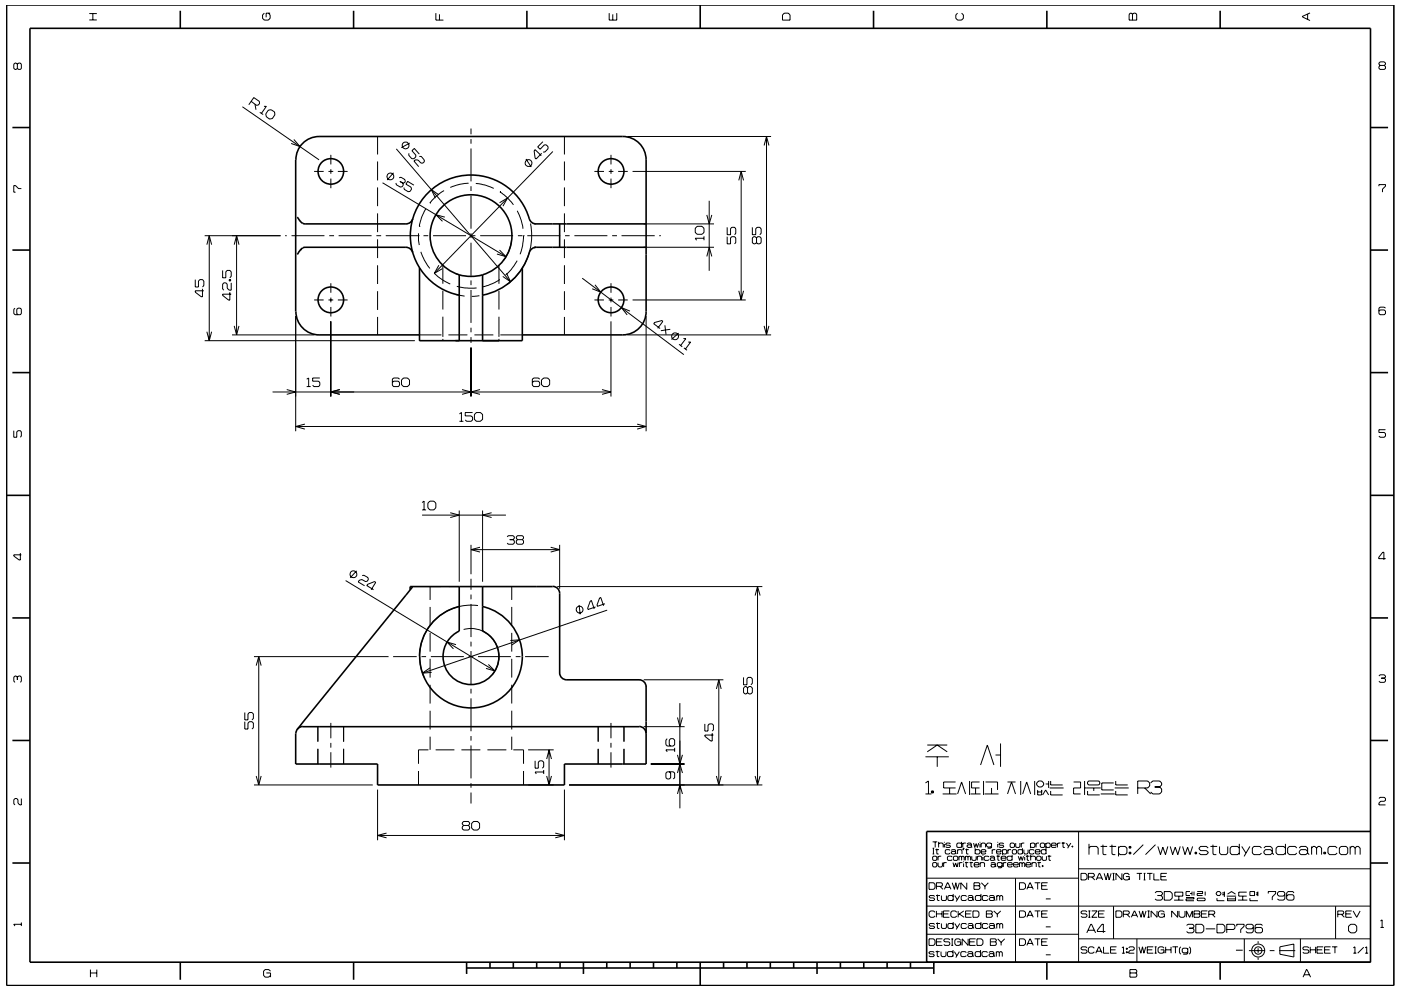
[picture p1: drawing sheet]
<svg xmlns="http://www.w3.org/2000/svg" width="297mm" height="210mm" viewBox="0 0 297 210" stroke-linecap="round" stroke-linejoin="round" font-family="sans-serif">
<g fill="none" stroke="#000" stroke-width=".21">
<path d="M3.7 13.6l-.3-.2h-.2l-.3 .2v.9l.3 .2 .5-.2M3.7 13.6l.2-.2h.4l.2 .2v.9l-.2 .2h-.4l-.2-.2M3.7 13.6v.9M18.9 4.2h1.6M18.9 2.9h1.6M19.7 2.9v1.3M56 2.8l-.3 .4v.7l.3 .4h.9l.4-.4v-.7l-.4-.4M57.3 2.8h-.9v.9M92.4 2.8v1.5h1.6M93.2 3v1.3M129.2 2.8v1.5h1.6v-1.5M129.9 3v1.3"/>
<path d="M166.3 2.8h.8l.4 .4v1.1h-1.6v-1.1zM203 2.8l-.4 .4v.7l.4 .4h.9l.4-.4v-.7l-.4-.4M239.6 2.8h.3l.2 .2 .3-.2h.3l.3 .2v1.3h-1.6v-1.3zM240.1 3v1.3M277.2 3v1.1M277.7 2.7l-1.6 .8v.1l1.6 .8M292.6 13.9l-.2-.3v-.2l.2-.3h.9l.2 .3v.2l-.2 .3M292.6 13.9l-.2 .2v.4l.2 .2h.9l.2-.2v-.4l-.2-.2M292.6 13.9h.9M51.4 22.6l16.2 11.3M53.3 21.5l1.1 .8h.4l.2-.4v-.4l-1.2-.8-1.1 1.5M54.1 22.1l.2 1.2"/>
<path d="M55.1 23.8l.7 .5M56 22.6h.5l-1.1 1.5M56.9 23.4l.6-.1 .7 .4 .1 .6-.6 .8-.6 .2-.6-.5-.2-.6zM62.3 29.6l1.3 1.5-1.9-.7M66.6 36.4h2M69.6 36.4h1.1M70.1 32.8v2.1M70.1 35.9v1M70.1 37.9v2M71.6 36.4h2.1M80.1 29v3.8M80.1 34.2v4.1"/>
<path d="M80.1 39.8v3.9M81.1 38.8l26.2 15.6M83.1 36.8h.1M83.4 36.7l-1.3 1.5M83.9 38.8l.1 .4 .9 .5 .4-.1 .2-.4-.1-.3M84 31.6l24.2 28.2M84.6 37.7l.4-.1 .8 .5 .1 .4-.5 .4M84.8 38.5l.6 .4M85.3 31v-.4l.3-.3 .6-.2a.78 .78 0 0 1 .3 1.3M85.3 31h.1M85.3 31l.2 .4a.73 .73 0 0 0 1 0M86.5 31.4h.1"/>
<path d="M86.7 32.5v.4l.6 .7 .4 .1 .4-.4 .1-.4-.9-.9 .5-.5 1.1 1.2M86.9 30.3l-1.8 1M87.8 39.3l-1.4-.8-.3 .6 1.1 .6v.4l-.3 .5-.3 .1-.9-.5-.1-.4M88.9 33.2h.4l.7 .7v.4l-.4 .3h-.4l-.6-.7h-.5l-.3 .3 1 1.1M99.4 38.9a10.3 10.3 0 0 0-3.9 .9M99.9 27.3v1.2M99.9 29.5v1M99.9 31.5v7M99.9 39.5v1M100.9 38.9a10.1 10.1 0 0 1 3.8 1.1M111.5 33.7l1.1 1.7M114.8 32.5l-1.1 1.2-.2-.1-.3-1.6 .3-.3 1.3 1.3"/>
<path d="M115.1 30.1l-1.1 1.1 .5 .5 .9-1h.4l.4 .4v.4l-.7 .8h-.4M117.2 32.1l-25.1 25.9M119.7 29v3.8M119.7 34.2v4.1M119.7 39.8v3.9M126 36.4h2.1M129.1 36.4h.9M129.5 32.8v2.1M129.5 35.9v1M129.5 37.9v2M131.1 36.4h2M133 28.9h30.5"/>
<path d="M134.1 36.4h24M156.6 38.3l.5-1.9 .5 1.9M157.1 36.4v27.2M162 30.9l.5-1.9 .5 1.9M162.5 29v42M292.4 39.5v-.3h1.3v.3l-.6 .6v.7M4.5 40h-.6l-.6-.6h-.4v1.4h.4M41.4 59.3v1.6h.7v-1.3l.3-.3h.5l.3 .3v1l-.3 .3M43.4 50h16.1M43.9 51.9l.5-1.9 .5 1.9M44.4 50v22.3M47.2 57.4v1.5h.7v-1.3l.3-.2h.5l.3 .2v1l-.3 .3"/>
<path d="M48.6 59.3h.3v.3h-.3zM48.6 59.5h.3M49 60v1.5h-.4l-.4-.4v-.8l-.3-.3h-.4l-.3 .3v1l.3 .2M49.7 51.9l.5-1.9 .5 1.9M50.2 50v21M60.5 50h.3M61.8 50h7M69.8 50h1M71.8 50h7M79.8 50h1M80.1 45.3v3.9M80.1 50.8v3.9"/>
<path d="M80.1 56.3v3.9M81.8 50h7M88.7 50h.1M88.7 49.5l.2 2.5M88.9 48h.1M89.2 53.4a10.9 10.9 0 0 0 1.9 3.5M89.8 50h1M90.3 44.3a9.6 9.6 0 0 0-1.4 3.7M91.1 43.1h.1M91.8 50h7M92.2 58l1.5 1.3 1.8 .9M93 56.3l-.9 1.7 1.7-1"/>
<path d="M93.1 41.4l-1.7-1.2 .9 1.8M93.9 56.3v3.9M94.1 40.4a12.2 12.2 0 0 0-3 2.7M94.3 46.1l-1.9-.6 1.4 1.4M96.5 58l.9 .3M99.8 50h1M99.9 41.5v7M99.9 49.5v1M99.9 51.5v7M99.9 59.5v1M101.8 50h7M105.8 56.3v3.9"/>
<path d="M105.9 53l1.4 1.4-1.9-.5M105.9 43l1.7-1-1 1.7M106 40.7h.1M106 59.3a12.5 12.5 0 0 1-3.7 1.6M106 40.7l1.4 1.1 1.5 1.6M107.4 58l.8 1.8-1.6-1.2M108.5 51l-.7 2.5-1.1 1.8M109.6 55.3l-1.2 1.8-1.2 1.3M109.7 44.7a11.8 11.8 0 0 1 1.2 3.8M109.8 50h1M111 50h.1M111 50l-.2 2-.5 1.9"/>
<path d="M111.8 50h7M112.5 47.4a12.9 12.9 0 0 1-5 13M113.2 47.5h.5M119.7 45.3v3.9M119.7 50.8v3.9M119.7 56.3v3.9M119.8 50h1M121.8 50h7M123.4 59l21.6 16.2M129.8 50h1M131.8 50h7M136.5 52.4h14.9"/>
<path d="M136.5 47.5h14.9M139.8 50h.3M147.4 48.4l.4-.4h1l.5 .4v.9l-.5 .4h-1l-.4-.4zM149.3 50.5h-1.9l.3 .5M149.3 50.1v.9M149.9 54.4l.5-1.9 .5 1.9M149.9 45.6l.5 1.9 .5-1.9M150.4 42.6v14.8M154.2 50.2v1.5h.7v-1.2l.2-.3h.6l.3 .3v1l-.3 .2M154.2 48.2v1.6h.7v-1.3l.2-.3h.6l.3 .3v1l-.3 .3M159.5 48.2v1.6h.7v-1.3l.3-.3h.6l.3 .3v1l-.3 .3M160.4 50.5l-.3-.3h-.3l-.3 .3v1l.3 .2h.3l.3-.2"/>
<path d="M160.4 50.5l.3-.3h.4l.3 .3v1l-.3 .2h-.4l-.3-.2M160.4 50.5v1M3.2 65.4l-.3 .2v.9l.3 .3h1.1l.2-.3v-.9l-.2-.2h-.5l-.2 .2v.9l.2 .3M42.9 61.3v1.6h-.2l-1.3-.9v-.3h1.8M43.4 72.3h44.6M43.9 70.4l.5 1.9 .5-1.9M48.7 62v1.7h-.2l-1.3-1.1v-.2h1.8M49.2 71h17.5M49.7 69.1l.5 1.9 .5-1.9M62.7 67v24.5M66.6 63.6h2M69.6 63.6h1.1"/>
<path d="M70.1 68.2v15.9M70.1 60.1v2M70.1 63.1v1M70.1 65.1v2M71.6 63.6h2.1M80.1 61.8v3.9M80.1 67.2v3.8M88.9 71h4.7M93.9 61.7v3.9M93.9 67.2v4.3M93.9 71.9v.4M95.1 71h4"/>
<path d="M96.6 62.4l1.9 .4M96.9 60.7l1.7 .4h2.2M99.9 61.5v7M99.9 69.5v1M99.9 71.5v1.2M99.9 73.7v10.4M100.6 71h4M100.8 61.1h.1M101.6 62.7l-1.6 .2M105.8 61.7v4M105.8 67.2v4.3M105.8 71.9v.4"/>
<path d="M106.1 71h4.6M119.7 61.8v3.9M119.7 67.2v3.8M126 63.6h2.1M126.1 60.4l1.3 1.6-1.8-.8M129.1 63.6h.9M129.5 68.2v15.9M129.5 60.1v2M129.5 63.1v1M129.5 65.1v2M131.1 63.6h2M133 71h30.5"/>
<path d="M133.6 66l-1.9-.8 1.3 1.6M134.1 63.6h24M137 67v24.5M139.4 69.6l1.1-1.4-.2-.2-1.5 .4-.2 .3 1.4 1M141 69l.2 2M142.1 69.8l-2 .3M143.9 70.7l-1.5 1.3M144 73l.6 .6M144.9 71.8h.5l-1.1 1.5M145 73.8l.7 .5M145.9 72.6h.5l-1.1 1.4M156.6 61.7l.5 1.9 .5-1.9"/>
<path d="M162 69.1l.5 1.9 .5-1.9M293.7 65.4l-.2-.3h-.9l-.2 .3v1.1l.2 .3h.9l.2-.3v-.5l-.2-.3h-.9l-.2 .3M2.9 91.3v1.4h.7v-1.1l.2-.3h.5l.2 .3v.9l-.2 .2M57.8 83.1h71.7M60.8 82.6l1.9 .5-1.9 .5M62.7 90.5h74.3M64.6 90l-1.9 .5 1.9 .5M65 80.4l.4-.2v1.8M65 82h.9M67.8 80.2h-1.5v.6h1.3l.2 .3v.6l-.2 .3h-1.1l-.2-.3M72 82.6l-1.9 .5 1.9 .5M84.7 80.4l-.2-.2h-1.1l-.2 .2v1.3l.2 .3h1.1l.2-.3v-.6l-.2-.3h-1.1l-.2 .3"/>
<path d="M85.1 80.6l.5-.4h.8l.4 .4v1l-.4 .4h-.8l-.5-.4zM97.4 87.8l.4-.3v1.9M97.4 89.4h.9M98 82.6l1.9 .5-1.9 .5M100.2 87.5h-1.6v.7h1.3l.3 .3v.6l-.3 .3h-1l-.3-.3M100.6 87.9l.4-.4h.9l.4 .4v1l-.4 .5h-.9l-.4-.5zM101.8 82.6l-1.9 .5 1.9 .5M114.4 80.4l-.2-.2h-1l-.3 .2v1.3l.3 .3h1l.2-.3v-.6l-.2-.3h-1l-.3 .3M114.8 80.6l.5-.4h.8l.4 .4v1l-.4 .4h-.8l-.5-.4zM127.6 82.6l1.9 .5-1.9 .5M135.1 90l1.9 .5-1.9 .5M293.7 91.1h-1.3v.6h1.1l.2 .3v.5l-.2 .2h-.9l-.2-.2"/>
<path d="M4.3 117.3v1.5h-.2l-1.2-.9v-.2h1.6M89.5 109.3h17.8M89.5 106.6l.4-.3v1.9M89.5 108.2h.8M90.7 106.7l.4-.4h.9l.4 .4v1l-.4 .5h-.9l-.4-.5zM95.5 108.8l1.9 .5-1.9 .5M97.4 108.3v15.1M99.9 115.6v6.2M99.9 116.6h18.8M101.8 116.1l-1.9 .5 1.9 .5M102.3 108.3v15.1M104.2 108.7l-1.9 .6 1.9 .5"/>
<path d="M107.5 113.9l.3-.3h1l.3 .3v.3l-.3 .3M108.1 114.5h.7M108.8 114.5l.3 .2v.5l-.3 .2h-1l-.3-.2M109.7 114.5l-.2-.3v-.3l.2-.3h1l.3 .3v.3l-.3 .3M109.7 114.5l-.2 .2v.5l.2 .2h1l.3-.2v-.5l-.3-.2M109.7 114.5h1M116.8 116.1l1.9 .5-1.9 .5M118.7 115.6v9.3M293.8 118.5h-1.5v-.3l.9-1.1h.2v1.6M53.8 139.3h28.6M54.9 139.3v27.2M73.3 123.1l31.6 19.2"/>
<path d="M75.6 121.1l-1.3 1.4M76.8 122.1l.3-.1 .9 .5 .1 .4-.2 .4-.4 .1-.8-.5-.5 .2-.3 .3 1.4 .8M78.7 125.1l1-1.6-.3-.1-1.5 .5-.1 .3 1.4 .9M83.4 139.3h4.9M89.4 139.3h.9M91.2 128.7v4.1M91.2 134.2v4M91.2 139.7v4M91.4 139.3h6.9M93.5 124.4h-2.3v2.9M95 124.4h2.4M96.7 136.7l-1.9-.5 1.3 1.4"/>
<path d="M98.3 133.5a5.9 5.9 0 0 1 6.6 2.6 5.9 5.9 0 0 1-.5 7M99.4 139.3h.9M99.9 122.8v2.3M99.9 126.1v1M99.9 128.1v7M99.9 136.1v1M99.9 138.1v7M101.3 128.4a10.9 10.9 0 0 0-11.4 15.3M101.3 139.3h7M102.3 124.4h.3M102.9 124.4h.3M108.2 135.8l1.9-.1-1.6 1.1"/>
<path d="M108.5 124.4v2.8M108.5 128.7v4.1M108.5 134.2v4M108.5 139.7v4M109.3 139.3h1.1M111.3 139.3h5M118.2 124.4h43.4M122.8 128.3l.2 2M126.3 128.7l-1.6 .6-.1-.3 .5-1.5 .3-.1 .6 1.8M128.3 128.1l-1.6 .5-.1-.2 .5-1.6 .3-.1 .6 1.8M128.7 129.4l-39.2 13.4M160.1 126.3l.5-1.9 .6 1.9"/>
<path d="M160.6 124.4v42.1M3.7 143.6l-.3-.2h-.2l-.3 .2v.9l.3 .2M3.7 143.6l.2-.2h.4l.2 .2v.9l-.2 .2M3.7 143.6v.6M51.9 151.1v1.6h.7v-1.3l.3-.3h.5l.3 .3v1l-.3 .3M51.9 153.1v1.5h.7v-1.2l.3-.3h.5l.3 .3v.9l-.3 .3M54.3 141.2l.6-1.9 .5 1.9M67.4 154.1v3.2M67.4 158.8v3.2M70.1 153.3v3.3M70.1 157.6v1M70.1 159.5v3.3"/>
<path d="M72.9 154.1v3.2M72.9 158.8v3.2M90.8 159h-2.1v3M91.2 141.6l-1.7 1.2 2-.2M91.2 145.2v4M91.2 150.7v4M91.2 156.2v2.8M92.4 159h3.9M97.8 159h4M99.9 146.1v1M99.9 148.1v7M99.9 156.1v1"/>
<path d="M99.9 158.1v7M103.3 159h4.1M103.5 140.9l1.4 1.4-1.9-.5M108.5 145.2v4M108.5 150.7v4M108.5 156.2v2.8M108.8 159h2.2v3M112 159h5.4M116.4 159v7.5M126.8 154.1v3.2M126.8 158.8v3.2M129.5 153.3v3.3"/>
<path d="M129.5 157.6v1M129.5 159.5v3.3M132.3 154.1v3.2M132.3 158.8v3.2M136.5 154.1h8.7M136.5 144.2h16.9M141.5 156.7l-.3 .3v.9l.3 .3h1.2l.3-.3v-.9l-.3-.3h-.5l-.3 .3v.9l.3 .3M143 159h-1.8l.3 .5M143 158.6v.9M143.6 152.2l.5 1.9 .6-1.9M144.1 149.1v17.9M144.1 157.1v14.3"/>
<path d="M149.4 153.5v1.6h.7v-1.3l.3-.3h.6l.3 .3v1l-.3 .3M151 155.5v1.7h-.3l-1.3-1v-.3h1.9M151.9 146.1l.5-1.9 .5 1.9M152.4 144.2v22.3M157.6 143.7v1.5h.8v-1.2l.2-.3h.6l.3 .3v.9l-.3 .3M158.5 145.9l.3-.3h.4l.3 .3v1l-.3 .3h-.4l-.3-.3M158.5 145.9l-.3-.3h-.3l-.3 .3v1l.3 .3h.3l.3-.3M158.5 145.9v1M196.6 158h4.2M196.6 159.5l2.1-1.5 2.1 1.5M212.1 157.7v4.9M292.4 143.4l.2-.3h.9l.2 .3v.2l-.2 .2"/>
<path d="M292.9 143.8h.6M293.5 143.8l.2 .3v.4l-.2 .2h-.9l-.2-.2M4.5 169.4v1.3h-.3l-.4-.4v-.7l-.2-.2h-.4l-.3 .2v.9l.3 .2M53.8 166.5h25.2M54.3 164.6l.6 1.9 .5-1.9M80.1 167.5v10.7M80.1 177.2h39.6M82 176.7l-1.9 .5 1.9 .5M88.7 163.5v3M98.3 175.1l-.3-.3v-.3l.3-.3h1l.3 .3v.3l-.3 .3M98.3 175.1l-.3 .3v.4l.3 .3h1l.3-.3v-.4l-.3-.3M98.3 175.1h1"/>
<path d="M99.9 166.1v1M99.9 168.1v2.3M100 174.7l.4-.5h.9l.4 .5v.9l-.4 .5h-.9l-.4-.5zM111 163.5v3M112 166.5h5.4M113.5 161.4v1.5h.6v-1.2l.3-.3h.6l.3 .3v.9l-.3 .3M115.3 163.7h-1.8l.2 .5M115.3 163.3v.9M115.9 161l.5-2 .5 2M115.9 164.6l.5 1.9 .5-1.9M117.7 176.7l2 .5-2 .5M119.7 167.5v10.7"/>
<path d="M120.6 166.5h41M138 162h7.2M141.9 163.7l.3 .2v1.1l-.3 .2h-.4l-.3-.2v-1.1l.3-.2h1.2l.3 .2v1.1l-.3 .2M143.6 160.1l.5 1.9 .6-1.9M143.6 168.4l.5-1.9 .6 1.9M143.6 163.9l.5-1.9 .6 1.9M151.9 164.6l.5 1.9 .5-1.9M160.1 164.6l.5 1.9 .6-1.9M196.2 166.1l.6-.5v2.8M196.2 168.4h1.3M196.2 160.5h5M197.5 167.8h.4v.4h-.4z"/>
<path d="M197.7 167.8v.4M197.7 178.6h1M197.7 179.9h.4M197.9 179.9v1.2M198.3 178.6v1.1M198.6 180v1.1h.4M198.7 160.5v2.1M199 179l.2-.2h.6l.2 .2v.7M199 178.6v1.1M199.9 168.4h2.9M200.2 178.6v.1M200.2 179v.7"/>
<path d="M201.3 167.1v1.3M201.5 179l-.2-.2h-.6l-.2 .3 .2 .2h.6l.2 .3-.2 .1h-.6l-.2-.1M202.6 165.9h-2.5v1.2h2.5M203 168.4l.9-2.5 .8 2.5M203.9 179l-.2-.2h-.7l-.1 .2v.6l.1 .1h.7l.2-.1M203.9 178.6v1.1M204.1 178.8v.9M204.2 179.9h.2l-.2 .4zM204.3 179.9l-.1 .4M204.8 178.8h-.5l-.2 .2M204.9 180v1.1h.4M205 179l.2-.2h.6l.2 .2v.6"/>
<path d="M205.6 165.6v3M205.8 168.4h2.1M206 179.4l-.2-.2h-.6l-.2 .2 .2 .3h.6l.2-.1M206 179.6l.1 .1M206.4 178.8l.3 .9 .3-.8 .2 .8 .3-.9M206.8 179.9v1.2M206.8 167.1v1.3M207.7 165.9h-1.7v1.2h1.7M207.8 178.6v.1M207.8 179v.7M207.9 162.3l1.4-4.3 1.4 4.3M208 179l.2-.2h.5l.3 .2v.7"/>
<path d="M208 178.8v.9M208.5 165.6v3M208.7 168.4h3M209 165.9h2.5v1.6M210.2 167.1v1.3M210.2 178.8v.9l-.2 .2h-.6M210.2 179l-.2-.2h-.6l-.2 .2v.4l.2 .3h.6l.2-.3M211.1 160.1h1M211.5 178.6v.1M211.5 179v.7M212.8 179l-.2-.2h-.6l-.2 .3 .2 .2h.6l.2 .3-.2 .1h-.6l-.2-.1M213.6 165.9h1.7"/>
<path d="M213.6 168.4l.9-2.5 .8 2.5M214.3 178.8h.6l.2 .2v.6l-.2 .1h-.6l-.1-.1v-.6zM215.3 178.8v.8l.2 .1h.6l.1-.1v-.8M216.4 165.6v3M216.5 178.8v.9M216.8 179.9v1.2M216.8 168.4l.9-2.5 .8 2.5M217.2 178.8h-.5l-.2 .2M218.5 179l.2-.2h.5l.2 .2v.6l-.2 .1h-.5l-.2-.1M218.5 178.8v1.1M219.4 165.6v3M219.7 178.8v.9"/>
<path d="M220 167.5v1.1h.8v-1.1M220 168h.8M220.2 165.6h.6l.5 .5v.4l-.5 .4h-.6l-.4-.4v-.4zM220.3 178.8h-.5l-.1 .2M220.6 179l.2-.2h.5l.2 .2v.6l-.2 .1h-.5l-.2-.1zM221.1 168.6l.6-1.1 .6 1.1M221.7 166.3h.6M221.7 179l.3-.2h.5l.2 .2v.6l-.2 .1h-.5l-.3-.1M221.7 178.8v1.1M221.8 179.9v1.2M222.3 165.6v1.5M222.5 167.1h3"/>
<path d="M222.8 165.6v.9h2.5M222.8 167.8v.8h2.5M222.9 179.3h1l-.1-.5h-.7l-.2 .2v.6l.2 .1h.7l.1-.1M224.2 178.8v.9M224.8 178.8h-.4l-.2 .2M225.1 178.8h.7M225.4 178.6v1.1h.4M226.1 178.8l.5 .8M227 178.8l-.6 1.1M227.3 179.4h.2v.3h-.2zM227.4 179.4v.3M227.6 165.9h1.5v1.2h-1.5v1.3h1.5"/>
<path d="M228.7 176.4v27.7M230 165.6v3M230.6 167.8v.8h2.6M230.8 165.6h2.2l.2 .3v.4l-.2 .2h-2.2l-.2-.2v-.4zM230.9 179.9l.3-.4h1.3l.3 .4v1.4M230.9 179v2.3M231.9 167.1v.7M233.3 179.5h1.4M233.4 168.4h2.9M233.4 167.1h-3.4M233.8 179.2v1.9l.2 .2h.6M235.2 179.5h1.4"/>
<path d="M235.8 179.2v1.9l.2 .2h.5M236.1 166.1h-2.5v1.4h2.5M236.3 167.1h3M236.6 165.6v.9h2.5M236.6 167.8v.8h2.5M237.1 179.9l.4-.4h1l.4 .4v1l-.4 .4h-1l-.4-.4M237.1 179.5v2.1M239.4 179.5h.4v.4h-.4zM239.6 179.5v.4M241.2 167.1h2.1l.5-.4v-.6l-.5-.5h-2.1v2.8M242.4 179.2l-2.1 2.1M242.7 167.1l1.3 1.3"/>
<path d="M244 166.1l.4-.5h1.5l.4 .5v.4l-.4 .4M244.8 166.9h1.1M245 179.2l-2.1 2.1M245.5 179.5l.5 1.8 .5-1.6 .6 1.6 .5-1.8M245.9 166.9l.4 .4v.7l-.4 .4h-1.5l-.4-.4M248.1 179.5l.5 1.8 .6-1.6 .5 1.6 .5-1.8M250.7 179.5l.5 1.8 .6-1.6 .5 1.6 .6-1.8M256.2 179.9l-.4-.4h-1.2l-.4 .4 .4 .5h1.2l.4 .5-.4 .4h-1.2l-.4-.4M256.6 179.5h1.5M257.2 179.2v1.9l.1 .2h.6M258.6 179.5v1.4l.3 .4h1.1l.3-.4v-1.4M262.8 179.9l-.4-.4h-1.2l-.4 .4v1l.4 .4h1.2l.4-.4"/>
<path d="M262.8 179v2.3M263.3 179.5l.9 1.4M265 179.5l-1.2 2.1M267.5 179.9l-.4-.4h-1.2l-.4 .4v1l.4 .4h1.2l.4-.4M268 179.9l.3-.4h1.1l.3 .4v1M272.5 179.9l-.3-.4h-1.3l-.3 .4v1l.3 .4h1.3l.3-.4M272.5 179v2.3M274.9 179.9l-.3-.4h-1.2l-.4 .4v1l.4 .4h1.2l.3-.4M275.5 179.9l.3-.4h1.1l.3 .4v1M278.1 179.9l.3-.4h.4l.3 .4M278.1 179.5v1.8M279.1 179.9l.4-.4h.3l.4 .4v1.4"/>
<path d="M279.1 179.9v1.4M283.5 179.9l-.4-.4h-1.2l-.3 .4v1l.3 .4h1.2l.4-.4M284 179.9l.3-.4h1.1l.3 .4v1l-.3 .4h-1.1l-.3-.4zM286.3 179.9l.3-.4h.3l.4 .4M286.3 179.5v1.8M287.3 179.9l.4-.4h.3l.4 .4v1.4M287.3 179.9v1.4M292.4 169.4l.2-.3h.9l.2 .3v.3l-.2 .3h-.8l-.3 .3v.4h1.3M4.5 195.7v.7M4.5 196h-1.6l.3 .4M196.5 198.2h32.2M196.5 192.2h94.1"/>
<path d="M196.6 186.3h32.1M197 199.1h.9l.3 .4v.7l-.3 .3h-.9zM197 187.2h.9l.3 .4v.7l-.3 .3h-.9zM197.7 181.1h.4M197.7 181.8l.2-.2h.6l.1 .2v.5l-.1 .2h-.6l-.2-.2zM197.7 183.1l.2-.1h.6l.1 .1v.6l-.1 .2h-.6l-.2-.2zM198.2 190.2l-.2-.3h-.8l-.2 .3 .2 .3h.8l.2 .3-.2 .2h-.8l-.2-.2M198.2 196.1l-.2-.2h-.8l-.2 .2 .2 .3h.8l.2 .2-.2 .3h-.8l-.2-.2M198.2 193.5l-.2-.3h-.7l-.3 .3v.8l.3 .3h.7l.2-.3M198.3 180.2h.8M198.5 189.9h.8M198.5 195.9h.8"/>
<path d="M198.5 188h1.1l.2-.2v-.4l-.2-.2h-1.1v1.4M198.5 199.8h1.1M198.5 193.2v1.4M198.5 193.8h1.2M198.7 189.7v1.2l.5 .1M198.7 195.7v1.1l.5 .1M198.9 183v.7l.2 .2h.5l.2-.2v-.7M198.9 181.6v.9M199.3 188l.6 .6M199.6 181.6h-.5l-.2 .2M199.6 189.9v.9l.2 .2h.6l.3-.2v-.9M199.6 195.9v.8l.2 .2h.6l.3-.2v-.8"/>
<path d="M199.7 193.2v1.4M199.8 199.1h-1.3v1.4h1.3M200 193.8h1.1M200.1 183v.9M200.2 188.6l.7-1.4h.1l.6 1.4M200.4 188.2h1M200.7 183h-.5l-.1 .1M201.3 193.2h-1.3v1.4h1.3M201.4 199.3l-.2-.2h-.9l-.2 .5 .2 .2h.9l.2 .2v.3l-.2 .2h-.9l-.2-.2M201.4 180.4l-.1-.2h-.7l-.2 .2v.5l.2 .2h.7l.1-.2M201.7 180.4l.2-.2h.5l.2 .2v.5M201.7 199.1h.4"/>
<path d="M201.9 199.1v1.4M201.9 187.2l.5 1.4 .2-1.4 .4 1.4 .4-1.4M201.9 181.8l-.2-.2h-.7l-.1 .2v.5l.1 .2h.7l.2-.2M202.1 183l.2 .9 .3-.9 .3 .9 .3-.9M202.1 190.2l-.2-.3h-.7l-.2 .3v.6l.2 .2h.7l.2-.2M202.1 196.1l-.2-.2h-.7l-.2 .2v.6l.2 .2h.7l.2-.2M202.1 189.6v1.4M202.1 195.6v1.3M202.1 181.8l.2-.2h.6l.2 .2v.5l-.2 .2h-.6l-.2-.2zM202.4 189.9l.5 .9M202.4 195.9l.5 .8M202.6 180.8l-.2-.2h-.5l-.2 .2 .2 .3h.5l.2-.2"/>
<path d="M202.6 180.9l.2 .2M202.9 193.5l-.3-.3h-.7l-.3 .3v.8l.3 .3h.7l.3-.3M202.9 199.8h.8v.7M203 180.4l.2-.2h.6l.2 .2v.7M203 180.2v.9M203.2 193.2v1.4M203.3 181.8l.2-.2 .4 .2M203.3 181.6v.9M203.4 193.8l1 .8M203.4 183v.9M203.5 189.9l-.8 1.3M203.5 195.9l-.8 1.2"/>
<path d="M203.7 199.5l-.3-.4h-.7l-.3 .4v.7l.3 .3h.7l.3-.3M203.9 181.8v.7M203.9 181.8l.1-.2 .4 .2v.7M204 183h-.4l-.2 .1M204.3 182.7v.2M204.3 183.1v.8M204.3 193.2l-1.1 .8M204.6 183h.7M204.7 180.2h.7M204.7 181.6v.9M204.7 181.8l.1-.2 .4 .2M204.7 193.8h1.1"/>
<path d="M204.8 182.8v1l.4 .1M204.9 190.2l-.2-.3h-.7l-.2 .3v.6l.2 .2h.7l.2-.2M204.9 196.1l-.2-.2h-.7l-.2 .2v.6l.2 .2h.7l.2-.2M205 187.2v1.4l-1.3-1.4v1.4M205.2 190.2l.2-.3h.7l.2 .3v.6M205.2 196.1l.2-.2h.7l.2 .2v.6M205.2 181.8v.7M205.2 181.8l.2-.2 .4 .2v.7M205.3 199.1v1.4l-1.3-1.4v1.4M205.6 183h.7M205.6 199.8h1M205.9 182.8v1l.3 .1"/>
<path d="M206 193.2h-1.3v1.4h1.3M206 181.6v.7l.2 .2h.6l.2-.2v-.7M206.3 193.2h1l.3 .3v.8l-.3 .3h-1zM206.3 190.6l-.2-.2h-.7l-.2 .2 .2 .4h.7l.2-.2M206.3 196.5l-.2-.2h-.7l-.2 .2 .2 .4h.7l.2-.2M206.3 190.8l.2 .2M206.3 196.7l.2 .2M206.5 187.2h1.1l.2 .2-.2 .5 .2 .2v.3l-.2 .2h-1.1zM206.5 187.9h1.1M206.5 183.4h1.1l-.2-.4h-.7l-.2 .1v.6l.2 .2h.7l.2-.2M206.8 180.4l.1-.2h.7l.2 .2v.5l-.2 .2h-.7l-.1-.2M206.8 199.1h-1.2v1.4h1.2"/>
<path d="M207.1 199.1h1l.3 .4v.7l-.3 .3h-1zM207.2 181.8l.2-.2h.5l.2 .2v.7M207.2 181.6v.9M207.8 183.1l.2-.1h.6l.1 .1v.8M207.8 183v.9M208 190.2l-.2-.3h-.8l-.2 .3v.6l.2 .2h.8l.2-.2M208 196.1l-.2-.2h-.8l-.2 .2v.6l.2 .2h.8l.2-.2M208 189.6v1.4M208 195.6v1.3M208 180.7h1v-.3l-.2-.2h-.6l-.2 .2v.5l.2 .2h.6l.2-.2M208.1 187.2l.7 .8M208.4 181.3v.2"/>
<path d="M208.4 181.8v.7M208.8 188v.6M209.1 193.2h1.1l.2 .2-.2 .4 .2 .2v.3l-.2 .3h-1.1zM209.1 193.8h1.1M209.5 190.2l-.3-.3h-.7l-.2 .3v.6l.2 .2h.7l.3-.2M209.5 196.1l-.3-.2h-.7l-.2 .2v.6l.2 .2h.7l.3-.2M209.5 187.2l-.7 .8M209.7 181.8l-.2-.2h-.7l-.1 .2v.5l.1 .2h.7l.2-.2M209.7 190.2l.3-.3h.6l.2 .3v.6M209.7 196.1l.3-.2h.6l.2 .2v.6M209.9 181.8l.2-.2h.5l.3 .2v.5M210 199.1h1l.2 .2-.2 .5 .2 .2v.3l-.2 .2h-1z"/>
<path d="M210 199.8h1M210.1 183.1l.2-.1h.5l.2 .1v.6M210.4 180.2v.9M210.7 193.2l.8 .7M210.8 190.6l-.2-.2h-.6l-.3 .2v.2l.3 .2h.6l.2-.2M210.8 196.5l-.2-.2h-.6l-.3 .2v.2l.3 .2h.6l.2-.2M210.8 190.8l.2 .2M210.8 196.7l.2 .2M210.9 182.2l-.3-.3h-.5l-.2 .3 .2 .3h.5l.3-.2M210.9 182.3l.1 .2M211 183.5l-.2-.2h-.5l-.2 .2 .2 .4h.5l.2-.2M211 183.7l.2 .2"/>
<path d="M211 180.2h-.4l-.2 .2M211.3 181.6h.7M211.3 180.7h1l-.2-.5h-.6l-.2 .2v.5l.2 .2h.6l.2-.2M211.3 190.2l.2-.3 .5 .3M211.3 189.9v1.1M211.3 195.9v1M211.3 196.1l.2-.2 .5 .2M211.5 193.9v.7M211.5 199.1l.8 .8M211.6 181.4v1l.3 .1M212 190.2l.2-.3 .4 .3v.8M212 190.2v.8"/>
<path d="M212 196.1v.8M212 196.1l.2-.2 .4 .2v.8M212.2 193.2l-.7 .7M212.3 182h1v-.2l-.2-.2h-.6l-.2 .2v.5l.2 .2h.6l.2-.2M212.3 199.9v.6M212.5 183.1l-.2-.1h-.7l-.2 .1v.5l.2 .2h.7l.2-.2M212.5 183v.9l-.2 .2h-.7M212.6 180.4l.1-.2h.6l.1 .2v.5l-.1 .2h-.6l-.1-.2M212.6 180.2v1.1M212.7 183v.9M213 199.1l-.7 .8M213.4 183h-.5l-.2 .1"/>
<path d="M213.6 183.4h1l-.1-.4h-.7l-.2 .1v.6l.2 .2h.7l.1-.2M213.7 180.2v.9M214.4 180.2h-.5l-.2 .2M214.6 181.8l-.2-.2h-.7l-.2 .2v.5l.2 .2h.7l.2-.2M214.6 181.3v1.2M214.6 180.4l.2-.2h.5l.2 .2v.5l-.2 .2h-.5l-.2-.2zM214.9 183.4h1l-.2-.4h-.6l-.2 .1v.6l.2 .2h.6l.2-.2M215.3 186.3v17.8M215.9 181.6l.3 .9 .2-.8 .3 .8 .3-.9M216.2 183v.9M216.2 183.1l.2-.1 .3 .1M216.2 199.1h.9l.3 .4v.7l-.3 .3h-.9z"/>
<path d="M216.2 187.2h.9l.3 .4v.7l-.3 .3h-.9zM216.2 193.2h.9l.3 .3v.8l-.3 .3h-.9zM216.7 183.1l.2-.1 .4 .1v.8M216.7 183.1v.8M216.8 180.4l-.2-.2h-.6l-.2 .2v.5l.2 .2h.6l.2-.2M217.1 180.2v.7l.2 .2h.5l.2-.2v-.7M217.3 181.3v.2M217.3 181.8v.7M217.5 183.4h1l-.1-.4h-.7l-.2 .1v.6l.2 .2h.7l.1-.2M217.5 181.6h.8M217.7 194.6l.7-1.4 .7 1.4M217.7 188.6l.7-1.4 .7 1.4"/>
<path d="M217.8 181.4v1l.4 .1M217.9 194.1h1M217.9 188.2h1M218.5 181.8l.2-.2h.6l.2 .2v.7M218.5 181.3v1.2M218.8 183.1l.2-.1h.5l.2 .1v.8M218.8 183v.9M219.2 180.4l-.1-.2h-.7l-.2 .2v.5l.2 .2h.7l.1-.2M219.4 199.1h1.2M219.4 193.2h1.2M219.4 187.2h1.2M219.5 180.7h1l-.2-.5h-.6l-.2 .2v.5l.2 .2h.6l.2-.2"/>
<path d="M219.8 181.8l.2-.2h.5l.2 .2v.5l-.2 .2h-.5l-.2-.2zM220 183h.7M220 187.2v1.4M220 193.2v1.4M220 199.1v1.4M220.3 182.8v1l.3 .1M220.8 199.8h1.1M220.8 193.8h1.1M220.8 187.9h1.1M221 183.6h.1v.2h-.1zM221 181.6v.7l.1 .2h.6l.2-.2v-.7M221.1 183.6v.2"/>
<path d="M221.7 196.6h1.1M221.7 190.7h1.1M221.8 180.4l-.2-.2h-.6l-.2 .2v.5l.2 .2h.6l.2-.2M222.1 199.1h-1.3v1.4h1.3M222.1 187.2h-1.3v1.4h1.3M222.1 193.2h-1.3v1.4h1.3M222.1 181.6h.8M222.4 181.4v1l.4 .1M228.7 199.1h61.9M228.7 184.3h61.9M229.2 185.2h.9l.4 .4v.7l-.4 .3h-.9zM230.4 197.9l.9-1.9h.1l.9 1.9"/>
<path d="M230.5 193.4l-.2-.2h-.9l-.2 .2 .2 .4h.9l.2 .2v.3l-.2 .3h-.9l-.2-.3M230.7 197.3h1.3M230.8 186h1l.2-.2v-.3l-.2-.3h-1v1.4M230.8 193.2h.4M230.8 194.6h.4M231 193.2v1.4M231.5 186l.6 .6M231.5 193.2h1.1l-1.1 1.4h1.1M232.4 186.6l.6-1.4h.2l.6 1.4M232.6 186.2h1M232.9 193.8h1.1M234.1 185.2l.4 1.4 .4-1.4 .3 1.4 .4-1.4"/>
<path d="M234.2 193.2h-1.3v1.4h1.3M234.4 197.6h-1.7v-.3l.9-1.3h.3v1.9M235.9 185.2h.4M235.9 186.6h.4M236.1 185.2v1.4M236.1 192.2v6.9M236.6 193.2h1l.3 .3v.8l-.3 .3h-1zM237.9 185.2v1.4l-1.3-1.4v1.4M238.2 193.9h1l.2-.2v-.3l-.2-.2h-1v1.4M238.7 185.9h.7v.7M238.9 193.9l.7 .7M239.4 180.8h.4v.3h-.4z"/>
<path d="M239.4 185.6l-.3-.4h-.6l-.3 .4v.7l.3 .3h.6l.3-.3M239.6 180.8v.3M239.9 194.6l.6-1.4 .7 1.4M240.1 194.1h.9M241 185.2h1.1M241 199.1v5M241.5 193.2l.4 1.4 .4-1.4 .3 1.4 .4-1.4M241.6 185.2v1.4M242.5 185.2h.4M242.5 186.6h.4M242.7 185.2v1.4M243.2 185.2h1.1"/>
<path d="M243.3 193.2h.5M243.3 194.6h.5M243.5 193.2v1.4M243.8 185.2v1.4M244.6 185.2v1.4h1.2M244.9 189.4l.3-.3h1l.3 .3v.2l-.3 .3M245.3 193.2v1.4l-1.2-1.4v1.4M245.4 189.9h.8M246.1 193.8h.8v.8M246.1 185.9h1.1M246.2 189.9l.3 .3v.5l-.3 .2h-1l-.3-.2M246.8 189.1h1.3l.4 .4v1l-.4 .4h-1.3z"/>
<path d="M246.9 193.5l-.4-.3h-.6l-.3 .3v.8l.3 .3h.6l.4-.3M247.4 185.2h-1.3v1.4h1.3M248.9 190.9h2M249.1 189.2h1.7v.9h-1.7zM249.7 193.2v1.4l-1.3-1.4v1.4M249.9 190.1v.8M250 193.2v1.1l.3 .3h.6l.3-.3v-1.1M251.5 190.4h1.6v.3h-1.6v.3h1.6M251.5 194.6v-1.4l.7 1.4 .6-1.4v1.4M251.6 196.3l.3-.3h1l.3 .3v.3l-.3 .3M252.1 196.9h.8M252.3 189.1h-.8v.8h.8"/>
<path d="M252.3 189.5h.4M252.7 189.1v.8M252.9 196.9l.3 .2v.5l-.3 .3h-1l-.3-.3M253.1 193.2h1.1l.2 .2-.2 .4 .2 .3v.2l-.2 .3h-1.1zM253.1 193.8h1.1M253.2 189.1v.8M253.4 180.8h.3v.3h-.3zM253.5 196h1.3l.4 .5v.9l-.4 .5h-1.3zM253.5 180.8v.3M253.8 189.1h1.2v.4h-1.2v.4h1.2M254 190.5h1.4l.1 .4-.1 .1h-1.4l-.2-.1zM254.7 193.8h1.1"/>
<path d="M255.5 189.1v.8M255.6 197h2M256 193.2h-1.3v1.4h1.3M256.3 193.9h1l.3-.2v-.3l-.3-.2h-1v1.4M257 193.9l.6 .7M258 196h1.3l.4 .5v.9l-.4 .5h-1.3zM258 190.5v.5h1.6M258.1 189.1h.5l.3 .3v.2l-.3 .3h-.5l-.2-.3v-.2zM259.1 189.4h.5M259.1 189.8h.5M259.6 189.1v1.1M260.1 190.1h2"/>
<path d="M260.1 197.1h1.4l.3-.2v-.6l-.3-.3h-1.4v1.9M260.3 190.7h1.7M260.3 190.4v.6h1.7v-.6M260.3 189.6l.8-.5 .9 .5M262.2 196.5v-.5h1.6v.5l-.7 .6v.8M262.5 190.9h2M263.5 190.1v.8M263.8 199.1v5M264.3 189.2h-1.7v.9h1.7M265 189.1h1v.8h-1zM265 190.5v.5h1.7M265.7 196.7l-.3 .3h-.9l-.3-.3v-.4l.3-.3h.9l.3 .3v1.3l-.3 .3h-.9l-.3-.3"/>
<path d="M266.3 189.4h.4M266.3 189.8h.4M266.7 189.1v1M266.7 199.6v.5M267.7 196.3l-.3-.3h-1l-.3 .3v1.3l.3 .3h1l.3-.3v-.6l-.3-.3h-1l-.3 .3M268.9 189.5v-.4h1.6v.4l-.8 .7v.7M269.7 180.6l-.3-.4h-1.1l-.3 .4v.3l.3 .4h1.1l.3-.4M269.7 180.9l.4 .4M272.4 189.8l-.3 .3h-1l-.3-.3v-.4l.3-.3h1l.3 .3v1.3l-.3 .2h-1l-.3-.2M274.4 189.4l-.3-.3h-1l-.3 .3v1.3l.3 .2h1l.3-.2v-.6l-.3-.3h-1l-.3 .3M275.7 199.1v5M277.2 180.6l-.3-.4h-1.1l-.3 .4v.3l.3 .4h1.1l.3-.4"/>
<path d="M277.2 180.9l.4 .4M280.7 180.8h.3v.3h-.3zM280.9 180.8v.3M283.2 192.2v6.9M283.6 193.9h1.1l.2-.2v-.3l-.2-.2h-1.1v1.4M284.4 193.9l.6 .7M285.3 193.8h1.1M285.9 196.5l.5-.5h.8l.5 .5v.9l-.5 .5h-.8l-.5-.5zM286.6 193.2h-1.3v1.4h1.3M286.9 193.2l.8 1.4 .7-1.4M292.7 195.4l.3-.3v1.6M292.7 196.7h.7"/>
<path d="M19.2 206.4h1.3M19.2 205.7v1.6M20.5 205.7v1.6M56.5 206.4h.9v.9M57.4 206l-.4-.4h-.8l-.3 .4v.9l.3 .4h.8l.4-.4M198.1 202l-.2-.2h-.8l-.2 .2 .2 .3h.8l.2 .3-.2 .3h-.8l-.2-.2M198.4 201.8h.8M198.7 201.6v1.2l.4 .1M199.5 201.8v.9l.2 .2h.7l.2-.2v-.9M201.7 200.5h.4M202.1 202l-.3-.2h-.7l-.2 .2v.7l.2 .2h.7l.3-.2M202.1 201.5v1.4"/>
<path d="M202.3 201.8l.6 .9M203.4 201.8l-.8 1.3M204.9 202l-.3-.2h-.7l-.2 .2v.7l.2 .2h.7l.3-.2M205.1 202.1l.3-.3h.6l.2 .3v.6M206.2 202.5l-.2-.2h-.6l-.3 .2v.2l.3 .2h.6l.2-.2M206.2 202.7l.3 .2M207.9 202.1l-.2-.3h-.7l-.2 .3v.6l.2 .2h.7l.2-.2M207.9 201.5v1.4M209.4 202.1l-.2-.3h-.8l-.2 .3v.6l.2 .2h.8l.2-.2M209.7 202.1l.2-.3h.6l.2 .3v.6M210.7 202.5l-.2-.2h-.6l-.2 .2 .2 .4h.6l.2-.2M210.7 202.7l.2 .2"/>
<path d="M211.2 201.8v1.1M211.2 202.1l.2-.3 .5 .3M211.9 202.1l.2-.3 .4 .3v.8M211.9 202.1v.8M217.7 200.5l.7-1.4 .7 1.4M217.9 200.1h1M221.7 202.5h1.1M230.5 201l-.2-.2h-.9l-.2 .4 .2 .3h.9l.2 .2v.3l-.2 .2h-.9l-.2-.2M232 201.1l-.3-.3h-.6l-.3 .3v.8l.3 .3h.6l.3-.3M232.3 202.2l.7-1.4 .7 1.4M232.5 201.8h1M234 200.8v1.4h1.2"/>
<path d="M235.5 201.5h1M236.7 200.8h-1.2v1.4h1.2M237.9 202.2h.6M237.9 201l.3-.2v1.4M238.8 201.1h.2v.2h-.2zM238.8 201.9h.2v.2h-.2zM238.9 201.1v.2M238.9 201.9v.2M239.3 201l.2-.2h.8l.2 .2v.3l-.2 .2h-.7l-.3 .4v.3h1.2M239.6 205.6h1.2l.2 .3-.2 .5 .2 .2v.4l-.2 .3h-1.2zM239.6 206.4h1.2M241.5 200.8l.4 1.4 .3-1.4 .3 1.4 .4-1.4"/>
<path d="M243.2 201.5h1.1M244.5 200.8h-1.3v1.4h1.3M244.8 200.8h.4M244.8 202.2h.4M245 200.8v1.4M246.1 201.5h.7v.7M246.8 201.1l-.3-.3h-.6l-.4 .3v.8l.4 .3h.6l.3-.3M247.1 201.5h1.2M247.1 200.8v1.4M248.3 200.8v1.4M248.6 200.8h1.2M249.2 200.8v1.4"/>
<path d="M250.4 200.8a1.09 1.09 0 0 0 0 1.6M251.8 201.3l-.2-.2h-.7l-.2 .2v.6l.2 .2h.7l.2-.2M251.8 201.1v1.1l-.2 .2h-.7M252.1 200.8a1.1 1.1 0 0 1 0 1.6M262 201.5h1.5M264.8 201.6h3.4M266.7 201.1v1M266.7 203.1v.5M269.2 201.6h1M271.2 201.6h3.4M274.3 203l-2.9-.6v-1.6l2.9-.6v2.8M276.3 207.3l.7-1.6h.1l.8 1.6"/>
<path d="M276.5 206.8h1.1M277.5 201l-.2-.2h-.9l-.2 .4 .2 .3h.9l.2 .2v.3l-.2 .2h-.9l-.2-.2M277.8 201.5h1.1M277.8 200.8v1.4M278.9 200.8v1.4M279.2 201.5h1.1M280.5 200.8h-1.3v1.4h1.3M280.8 201.5h1.1M282.1 200.8h-1.3v1.4h1.3M282.4 200.8h1.1M283 200.8v1.4M286.9 202.2h.7"/>
<path d="M286.9 201l.4-.2v1.4M289.1 200.9l-1.2 1.3M289.4 202.2h.7M289.4 201l.4-.2v1.4"/>
<circle cx="82.8" cy="37.4" r=".71"/>
<circle cx="112.1" cy="34.6" r=".71"/>
<circle cx="143.1" cy="71.3" r=".74"/>
<circle cx="74.9" cy="121.8" r=".74"/>
<circle cx="122.9" cy="129.3" r=".72"/>
<circle cx="266.8" cy="201.6" r="1.38"/>
<circle cx="266.8" cy="201.6" r=".79"/>
</g>
<g fill="none" stroke="#000" stroke-width=".34">
<path d="M1.4 1.1h294.1v207.9h-294.1zM6.4 6h284.2v198.1h-284.3zM38.2 2.3v3.7M75 2.3v3.7M111.7 2.3v3.7M148.5 1.1v4.9M185.2 2.3v3.7M222 2.3v3.7M258.7 2.3v3.7M2.6 27h3.7M62.7 33.9v32.2M67.7 28.9h64.3a4.9 4.9 0 0 1 5 5v32.2a5 5 0 0 1-5 4.9h-21.3"/>
<path d="M67.7 29a4.9 4.9 0 0 0-5 4.9M290.6 27h3.7M2.6 53h3.7M63 46.1l.6 .8 .6 .5M64.2 52.6l-1.2 1.4M86.1 52.5h-21.4l-.5 .1M86.1 52.4a1.52 1.52 0 0 1 1.4 1.1M87.5 46.4a1.5 1.5 0 0 1-1.4 1.1h-21.4l-.5-.1M88.9 56.9v15.4h21.8v-15.4M97.4 58.3a9.2 9.2 0 0 0 4.9 0M97.4 58.3a8.7 8.7 0 0 1-4.6-13.4 8.7 8.7 0 0 1 14.1 0 8.7 8.7 0 0 1-4.6 13.4M97.4 58.3v14"/>
<path d="M102.3 58.3v14M113.7 52.4l-.5 .1M113.7 52.4a1.52 1.52 0 0 0-1.5 1.1 12.8 12.8 0 0 1-9.9 9.1M113.7 52.4h23.3M118.7 47.5v4.9M137 47.5h-23.3a1.5 1.5 0 0 1-1.5-1.1 12.9 12.9 0 0 0-21.8-5.1 12.9 12.9 0 0 0 7 21.3M290.6 53h3.7M2.6 79h3.7M62.7 66.1a5 5 0 0 0 5 4.9M67.6 71h21.3M290.6 79h3.7M1.4 105.1h4.9"/>
<path d="M290.6 105.1h4.9M2.6 131.1h3.7M87 124.4v.7M87 124.4h30.2M87.5 124.5l-24.5 30.1M97.4 128.6a10.9 10.9 0 0 0-8.5 10.6M97.4 124.4v9.5a5.9 5.9 0 0 0-2.2 9 5.9 5.9 0 0 0 9.3 0 5.9 5.9 0 0 0-2.2-9v-9.5M102.3 128.6a10.9 10.9 0 0 1 8.3 12.3 10.9 10.9 0 0 1-11.6 9.2 10.9 10.9 0 0 1-10-10.9M117.2 124.4a1.47 1.47 0 0 1 1.5 1.5v16.8a1.48 1.48 0 0 0 1.5 1.5h15.3a1.5 1.5 0 0 1 1.5 1.5M290.6 131.1h3.7M2.6 157.1h3.7M64.2 154.1h71.3"/>
<path d="M64.2 154.1a1.47 1.47 0 0 0-1.5 1.5M135.5 154.1a1.5 1.5 0 0 1 1.5 1.5M137 145.7v16.3h-17.3v4.5h-39.6v-4.5h-17.4v-6.4M290.6 157.1h3.7M290.6 176.4h-94.1v27.7M2.6 183h3.7M290.6 183h3.7M38.2 204.1v3.7M75 204.1v3.7M98.9 205.3h99.1M98.9 204.1v2.5M103.9 204.1v1.2"/>
<path d="M108.8 204.1v1.2M113.8 204.1v1.2M118.7 204.1v1.2M123.7 204.1v2.5M128.6 204.1v1.2M133.6 204.1v1.2M138.6 204.1v1.2M143.5 204.1v1.2M148.5 204.1v4.9M153.4 204.1v1.2M158.4 204.1v1.2M163.3 204.1v1.2"/>
<path d="M168.3 204.1v1.2M173.2 204.1v2.5M178.2 204.1v1.2M183.1 204.1v1.2M188.1 204.1v1.2M193 204.1v1.2M198 204.1v2.5M222 204.1v3.7M258.7 204.1v3.7"/>
<circle cx="70.2" cy="36.4" r="2.71"/>
<circle cx="129.5" cy="36.4" r="2.72"/>
<circle cx="70.2" cy="63.6" r="2.72"/>
<circle cx="129.6" cy="63.6" r="2.73"/>
</g>
</svg>
